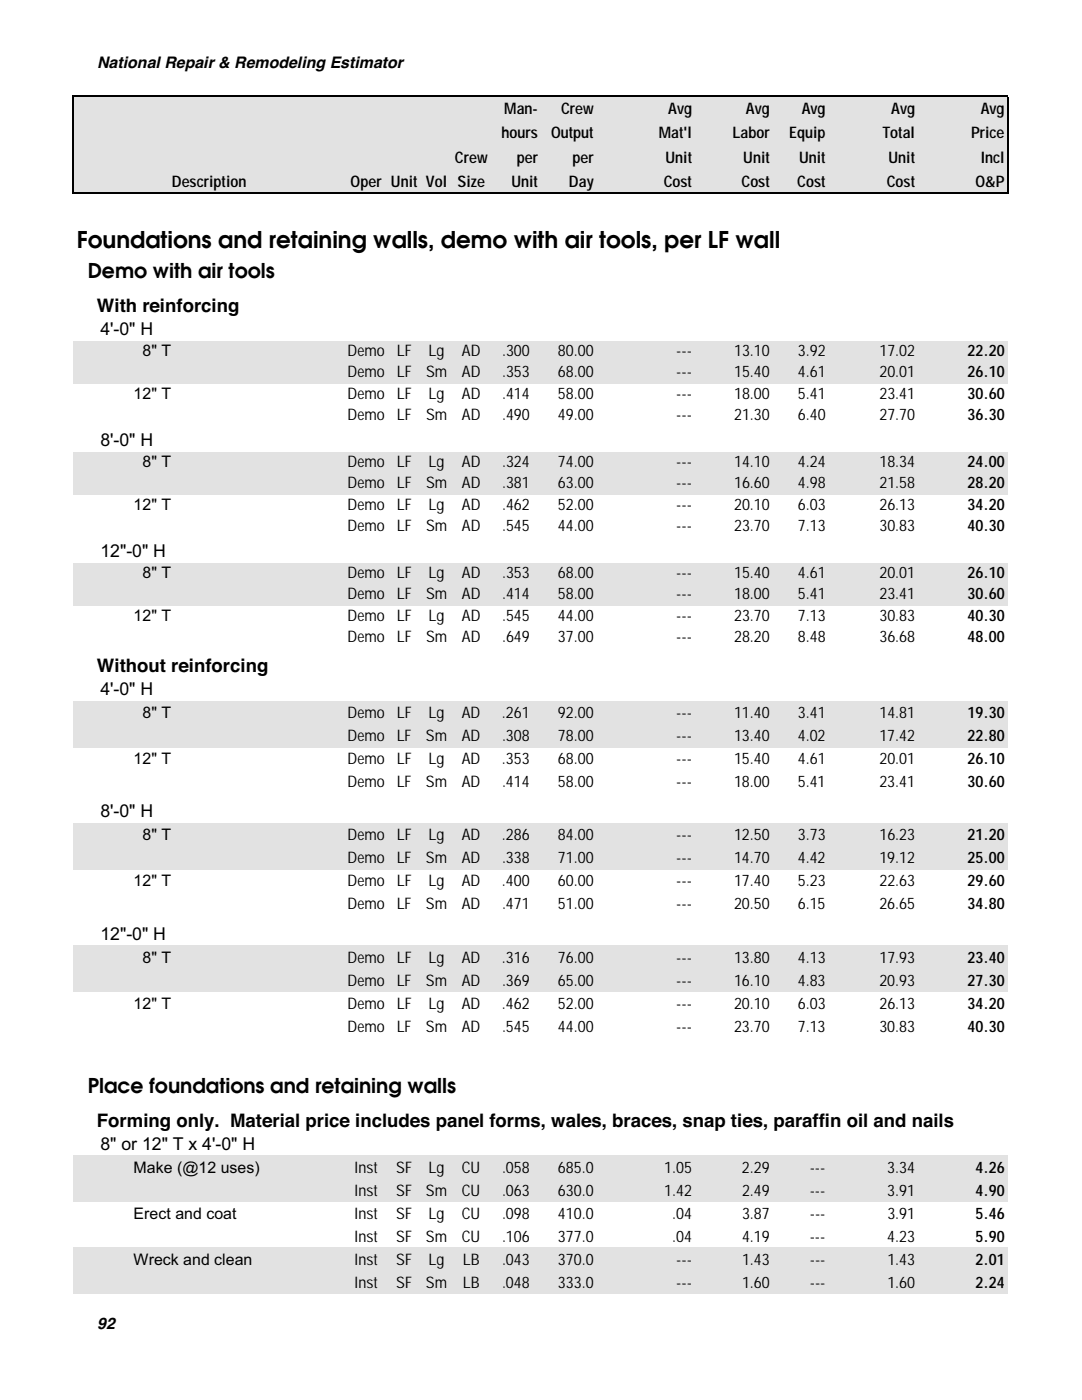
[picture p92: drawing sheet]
<svg xmlns="http://www.w3.org/2000/svg" width="216mm" height="279mm" viewBox="0 0 216 279" stroke-linecap="round" stroke-linejoin="round" font-family="sans-serif">
<defs><g id="words">
<text font-size="4.6" x="15.3" y="49.5">Foundations and retaining walls, demo with air tools, per LF wall</text>
<g font-size="4.1">
<text x="17.5" y="55.5">Demo with air tools</text>
<text x="17.5" y="218.1">Place foundations and retaining walls</text>
</g>
<g font-size="3.7">
<text x="19.3" y="62.3">With reinforcing</text>
<text x="19.3" y="134.1">Without reinforcing</text>
<text x="19.3" y="224.8">Forming only. Material price includes panel forms, wales, braces, snap ties, paraffin oil and nails</text>
</g>
<g font-size="3.5">
<text x="20" y="66.9">4'-0&quot; H</text>
<text x="20" y="89">8'-0&quot; H</text>
<text x="20" y="111.1">12&quot;-0&quot; H</text>
<text x="20" y="138.7">4'-0&quot; H</text>
<text x="20" y="163.1">8'-0&quot; H</text>
<text x="20" y="187.5">12&quot;-0&quot; H</text>
<text x="20" y="229.4">8&quot; or 12&quot; T x 4'-0&quot; H</text>
</g>
<g font-size="3.2">
<text x="19.4" y="13.6">National Repair &amp; Remodeling Estimator</text>
<text x="100.6" y="22.8">Man-</text>
<text x="111.9" y="22.8">Crew</text>
<text x="133.3" y="22.8">Avg</text>
<text x="148.8" y="22.8">Avg</text>
<text x="160" y="22.8">Avg</text>
<text x="177.8" y="22.8">Avg</text>
<text x="195.7" y="22.8">Avg</text>
<text x="100.1" y="27.6">hours</text>
<text x="110" y="27.6">Output</text>
<text x="131.5" y="27.6">Mat'l</text>
<text x="146.2" y="27.6">Labor</text>
<text x="157.5" y="27.6">Equip</text>
<text x="176.1" y="27.6">Total</text>
<text x="193.8" y="27.6">Price</text>
<text x="90.8" y="32.4">Crew</text>
<text x="103.1" y="32.4">per</text>
<text x="114.3" y="32.4">per</text>
<text x="132.8" y="32.4">Unit</text>
<text x="148.3" y="32.4">Unit</text>
<text x="159.4" y="32.4">Unit</text>
<text x="177.3" y="32.4">Unit</text>
<text x="195.7" y="32.4">Incl</text>
<text x="34.3" y="37.3">Description</text>
<text x="70" y="37.3">Oper Unit Vol Size</text>
<text x="102" y="37.3">Unit</text>
<text x="113.5" y="37.3">Day</text>
<text x="132.5" y="37.3">Cost</text>
<text x="148" y="37.3">Cost</text>
<text x="159.1" y="37.3">Cost</text>
<text x="177" y="37.3">Cost</text>
<text x="194.7" y="37.3">O&amp;P</text>
<text x="28.4" y="71.1">8&quot; T</text>
<text x="69.4" y="71.1">Demo</text>
<text x="79.2" y="71.1">LF</text>
<text x="85.5" y="71.1">Lg</text>
<text x="92.2" y="71.1">AD</text>
<text x="100.2" y="71.1">.300</text>
<text x="111.3" y="71.1">80.00</text>
<text x="134.9" y="71.1">---</text>
<text x="146.5" y="71.1">13.10</text>
<text x="159.2" y="71.1">3.92</text>
<text x="175.5" y="71.1">17.02</text>
<text x="193.1" y="71.1">22.20</text>
<text x="69.4" y="75.3">Demo</text>
<text x="79.2" y="75.3">LF</text>
<text x="85" y="75.3">Sm</text>
<text x="92.2" y="75.3">AD</text>
<text x="100.2" y="75.3">.353</text>
<text x="111.3" y="75.3">68.00</text>
<text x="134.9" y="75.3">---</text>
<text x="146.5" y="75.3">15.40</text>
<text x="159.2" y="75.3">4.61</text>
<text x="175.5" y="75.3">20.01</text>
<text x="193.1" y="75.3">26.10</text>
<text x="26.7" y="79.6">12&quot; T</text>
<text x="69.4" y="79.6">Demo</text>
<text x="69.4" y="83.8">Demo</text>
<text x="79.2" y="79.6">LF</text>
<text x="79.2" y="83.8">LF</text>
<text x="85" y="83.8">Sm</text>
<text x="85.5" y="79.6">Lg</text>
<text x="92.2" y="79.6">AD</text>
<text x="92.2" y="83.8">AD</text>
<text x="100.2" y="79.6">.414</text>
<text x="100.2" y="83.8">.490</text>
<text x="111.3" y="79.6">58.00</text>
<text x="111.3" y="83.8">49.00</text>
<text x="134.9" y="79.6">---</text>
<text x="134.9" y="83.8">---</text>
<text x="146.5" y="79.6">18.00</text>
<text x="146.5" y="83.8">21.30</text>
<text x="159.2" y="79.6">5.41</text>
<text x="159.2" y="83.8">6.40</text>
<text x="175.5" y="79.6">23.41</text>
<text x="175.5" y="83.8">27.70</text>
<text x="193.1" y="79.6">30.60</text>
<text x="193.1" y="83.8">36.30</text>
<text x="28.4" y="93.2">8&quot; T</text>
<text x="69.4" y="93.2">Demo</text>
<text x="79.2" y="93.2">LF</text>
<text x="85.5" y="93.2">Lg</text>
<text x="92.2" y="93.2">AD</text>
<text x="100.2" y="93.2">.324</text>
<text x="111.3" y="93.2">74.00</text>
<text x="134.9" y="93.2">---</text>
<text x="146.5" y="93.2">14.10</text>
<text x="159.2" y="93.2">4.24</text>
<text x="175.5" y="93.2">18.34</text>
<text x="193.1" y="93.2">24.00</text>
<text x="26.7" y="101.7">12&quot; T</text>
<text x="69.4" y="97.5">Demo</text>
<text x="69.4" y="101.7">Demo</text>
<text x="79.2" y="97.5">LF</text>
<text x="79.2" y="101.7">LF</text>
<text x="85" y="97.5">Sm</text>
<text x="85.5" y="101.7">Lg</text>
<text x="92.2" y="97.5">AD</text>
<text x="92.2" y="101.7">AD</text>
<text x="100.2" y="97.5">.381</text>
<text x="100.2" y="101.7">.462</text>
<text x="111.3" y="97.5">63.00</text>
<text x="111.3" y="101.7">52.00</text>
<text x="134.9" y="97.5">---</text>
<text x="134.9" y="101.7">---</text>
<text x="146.5" y="97.5">16.60</text>
<text x="146.5" y="101.7">20.10</text>
<text x="159.2" y="97.5">4.98</text>
<text x="159.2" y="101.7">6.03</text>
<text x="175.5" y="97.5">21.58</text>
<text x="175.5" y="101.7">26.13</text>
<text x="193.1" y="97.5">28.20</text>
<text x="193.1" y="101.7">34.20</text>
<text x="69.4" y="105.9">Demo</text>
<text x="79.2" y="105.9">LF</text>
<text x="85" y="105.9">Sm</text>
<text x="92.2" y="105.9">AD</text>
<text x="100.2" y="105.9">.545</text>
<text x="111.3" y="105.9">44.00</text>
<text x="134.9" y="105.9">---</text>
<text x="146.5" y="105.9">23.70</text>
<text x="159.2" y="105.9">7.13</text>
<text x="175.5" y="105.9">30.83</text>
<text x="193.1" y="105.9">40.30</text>
<text x="28.4" y="115.4">8&quot; T</text>
<text x="69.4" y="115.4">Demo</text>
<text x="69.4" y="119.6">Demo</text>
<text x="79.2" y="115.4">LF</text>
<text x="79.2" y="119.6">LF</text>
<text x="85" y="119.6">Sm</text>
<text x="85.5" y="115.4">Lg</text>
<text x="92.2" y="115.4">AD</text>
<text x="92.2" y="119.6">AD</text>
<text x="100.2" y="115.4">.353</text>
<text x="100.2" y="119.6">.414</text>
<text x="111.3" y="115.4">68.00</text>
<text x="111.3" y="119.6">58.00</text>
<text x="134.9" y="115.4">---</text>
<text x="134.9" y="119.6">---</text>
<text x="146.5" y="115.4">15.40</text>
<text x="146.5" y="119.6">18.00</text>
<text x="159.2" y="115.4">4.61</text>
<text x="159.2" y="119.6">5.41</text>
<text x="175.5" y="115.4">20.01</text>
<text x="175.5" y="119.6">23.41</text>
<text x="193.1" y="115.4">26.10</text>
<text x="193.1" y="119.6">30.60</text>
<text x="26.7" y="123.8">12&quot; T</text>
<text x="69.4" y="123.8">Demo</text>
<text x="79.2" y="123.8">LF</text>
<text x="85.5" y="123.8">Lg</text>
<text x="92.2" y="123.8">AD</text>
<text x="100.2" y="123.8">.545</text>
<text x="111.3" y="123.8">44.00</text>
<text x="134.9" y="123.8">---</text>
<text x="146.5" y="123.8">23.70</text>
<text x="159.2" y="123.8">7.13</text>
<text x="175.5" y="123.8">30.83</text>
<text x="193.1" y="123.8">40.30</text>
<text x="69.4" y="128.1">Demo</text>
<text x="79.2" y="128.1">LF</text>
<text x="85" y="128.1">Sm</text>
<text x="92.2" y="128.1">AD</text>
<text x="100.2" y="128.1">.649</text>
<text x="111.3" y="128.1">37.00</text>
<text x="134.9" y="128.1">---</text>
<text x="146.5" y="128.1">28.20</text>
<text x="159.2" y="128.1">8.48</text>
<text x="175.5" y="128.1">36.68</text>
<text x="193.1" y="128.1">48.00</text>
<text x="28.4" y="143.3">8&quot; T</text>
<text x="69.4" y="143.3">Demo</text>
<text x="79.2" y="143.3">LF</text>
<text x="85.5" y="143.3">Lg</text>
<text x="92.1" y="143.3">AD</text>
<text x="100.2" y="143.3">.261</text>
<text x="111.3" y="143.3">92.00</text>
<text x="134.9" y="143.3">---</text>
<text x="146.5" y="143.3">11.40</text>
<text x="159.2" y="143.3">3.41</text>
<text x="175.5" y="143.3">14.81</text>
<text x="193.1" y="143.3">19.30</text>
<text x="69.4" y="147.9">Demo</text>
<text x="79.2" y="147.9">LF</text>
<text x="85" y="147.9">Sm</text>
<text x="92.1" y="147.9">AD</text>
<text x="100.2" y="147.9">.308</text>
<text x="111.3" y="147.9">78.00</text>
<text x="134.9" y="147.9">---</text>
<text x="146.5" y="147.9">13.40</text>
<text x="159.2" y="147.9">4.02</text>
<text x="175.5" y="147.9">17.42</text>
<text x="193.1" y="147.9">22.80</text>
<text x="26.7" y="152.5">12&quot; T</text>
<text x="69.4" y="152.5">Demo</text>
<text x="79.2" y="152.5">LF</text>
<text x="85.5" y="152.5">Lg</text>
<text x="92.1" y="152.5">AD</text>
<text x="100.2" y="152.5">.353</text>
<text x="111.3" y="152.5">68.00</text>
<text x="134.9" y="152.5">---</text>
<text x="146.5" y="152.5">15.40</text>
<text x="159.2" y="152.5">4.61</text>
<text x="175.5" y="152.5">20.01</text>
<text x="193.1" y="152.5">26.10</text>
<text x="69.4" y="157.1">Demo</text>
<text x="79.2" y="157.1">LF</text>
<text x="85" y="157.1">Sm</text>
<text x="92.1" y="157.1">AD</text>
<text x="100.2" y="157.1">.414</text>
<text x="111.3" y="157.1">58.00</text>
<text x="134.9" y="157.1">---</text>
<text x="146.5" y="157.1">18.00</text>
<text x="159.2" y="157.1">5.41</text>
<text x="175.5" y="157.1">23.41</text>
<text x="193.1" y="157.1">30.60</text>
<text x="28.4" y="167.7">8&quot; T</text>
<text x="69.4" y="167.7">Demo</text>
<text x="79.2" y="167.7">LF</text>
<text x="85.5" y="167.7">Lg</text>
<text x="92.1" y="167.7">AD</text>
<text x="100.2" y="167.7">.286</text>
<text x="111.3" y="167.7">84.00</text>
<text x="134.9" y="167.7">---</text>
<text x="146.5" y="167.7">12.50</text>
<text x="159.2" y="167.7">3.73</text>
<text x="175.5" y="167.7">16.23</text>
<text x="193.1" y="167.7">21.20</text>
<text x="69.4" y="172.3">Demo</text>
<text x="79.2" y="172.3">LF</text>
<text x="85" y="172.3">Sm</text>
<text x="92.1" y="172.3">AD</text>
<text x="100.2" y="172.3">.338</text>
<text x="111.3" y="172.3">71.00</text>
<text x="134.9" y="172.3">---</text>
<text x="146.5" y="172.3">14.70</text>
<text x="159.2" y="172.3">4.42</text>
<text x="175.5" y="172.3">19.12</text>
<text x="193.1" y="172.3">25.00</text>
<text x="26.7" y="176.9">12&quot; T</text>
<text x="69.4" y="176.9">Demo</text>
<text x="79.2" y="176.9">LF</text>
<text x="85.5" y="176.9">Lg</text>
<text x="92.1" y="176.9">AD</text>
<text x="100.2" y="176.9">.400</text>
<text x="111.3" y="176.9">60.00</text>
<text x="134.9" y="176.9">---</text>
<text x="146.5" y="176.9">17.40</text>
<text x="159.2" y="176.9">5.23</text>
<text x="175.5" y="176.9">22.63</text>
<text x="193.1" y="176.9">29.60</text>
<text x="69.4" y="181.5">Demo</text>
<text x="79.2" y="181.5">LF</text>
<text x="85" y="181.5">Sm</text>
<text x="92.1" y="181.5">AD</text>
<text x="100.2" y="181.5">.471</text>
<text x="111.3" y="181.5">51.00</text>
<text x="134.9" y="181.5">---</text>
<text x="146.5" y="181.5">20.50</text>
<text x="159.2" y="181.5">6.15</text>
<text x="175.5" y="181.5">26.65</text>
<text x="193.1" y="181.5">34.80</text>
<text x="28.4" y="192.1">8&quot; T</text>
<text x="69.4" y="196.7">Demo</text>
<text x="69.4" y="192.1">Demo</text>
<text x="79.2" y="196.7">LF</text>
<text x="79.2" y="192.1">LF</text>
<text x="85" y="196.7">Sm</text>
<text x="85.5" y="192.1">Lg</text>
<text x="92.1" y="192.1">AD</text>
<text x="92.1" y="196.7">AD</text>
<text x="100.2" y="192.1">.316</text>
<text x="100.2" y="196.7">.369</text>
<text x="111.3" y="192.1">76.00</text>
<text x="111.3" y="196.7">65.00</text>
<text x="134.9" y="196.7">---</text>
<text x="134.9" y="192.1">---</text>
<text x="146.5" y="196.7">16.10</text>
<text x="146.5" y="192.1">13.80</text>
<text x="159.2" y="196.7">4.83</text>
<text x="159.2" y="192.1">4.13</text>
<text x="175.5" y="196.7">20.93</text>
<text x="175.5" y="192.1">17.93</text>
<text x="193.1" y="192.1">23.40</text>
<text x="193.1" y="196.7">27.30</text>
<text x="26.7" y="201.3">12&quot; T</text>
<text x="69.4" y="201.3">Demo</text>
<text x="79.2" y="201.3">LF</text>
<text x="85.5" y="201.3">Lg</text>
<text x="92.1" y="201.3">AD</text>
<text x="100.2" y="201.3">.462</text>
<text x="111.3" y="201.3">52.00</text>
<text x="134.9" y="201.3">---</text>
<text x="146.5" y="201.3">20.10</text>
<text x="159.2" y="201.3">6.03</text>
<text x="175.5" y="201.3">26.13</text>
<text x="193.1" y="201.3">34.20</text>
<text x="69.4" y="205.9">Demo</text>
<text x="79.2" y="205.9">LF</text>
<text x="85" y="205.9">Sm</text>
<text x="92.1" y="205.9">AD</text>
<text x="100.2" y="205.9">.545</text>
<text x="111.3" y="205.9">44.00</text>
<text x="134.9" y="205.9">---</text>
<text x="146.5" y="205.9">23.70</text>
<text x="159.2" y="205.9">7.13</text>
<text x="175.5" y="205.9">30.83</text>
<text x="193.1" y="205.9">40.30</text>
<text x="26.7" y="234">Make (@12 uses)</text>
<text x="70.7" y="234">Inst</text>
<text x="70.7" y="238.6">Inst</text>
<text x="79.1" y="238.6">SF</text>
<text x="79.1" y="234">SF</text>
<text x="85" y="238.6">Sm</text>
<text x="85.5" y="234">Lg</text>
<text x="92.1" y="234">CU</text>
<text x="92.1" y="238.6">CU</text>
<text x="100.2" y="234">.058</text>
<text x="100.2" y="238.6">.063</text>
<text x="111.3" y="234">685.0</text>
<text x="111.3" y="238.6">630.0</text>
<text x="132.5" y="234">1.05</text>
<text x="132.5" y="238.6">1.42</text>
<text x="148.1" y="234">2.29</text>
<text x="148.1" y="238.6">2.49</text>
<text x="161.6" y="234">---</text>
<text x="161.6" y="238.6">---</text>
<text x="177.1" y="234">3.34</text>
<text x="177.1" y="238.6">3.91</text>
<text x="194.7" y="234">4.26</text>
<text x="194.7" y="238.6">4.90</text>
<text x="26.7" y="243.2">Erect and coat</text>
<text x="70.7" y="243.2">Inst</text>
<text x="79.1" y="243.2">SF</text>
<text x="85.5" y="243.2">Lg</text>
<text x="92.1" y="243.2">CU</text>
<text x="100.2" y="243.2">.098</text>
<text x="111.3" y="243.2">410.0</text>
<text x="134.1" y="243.2">.04</text>
<text x="148.1" y="243.2">3.87</text>
<text x="161.6" y="243.2">---</text>
<text x="177.1" y="243.2">3.91</text>
<text x="194.7" y="243.2">5.46</text>
<text x="70.7" y="247.8">Inst</text>
<text x="79.1" y="247.8">SF</text>
<text x="85" y="247.8">Sm</text>
<text x="92.1" y="247.8">CU</text>
<text x="100.2" y="247.8">.106</text>
<text x="111.3" y="247.8">377.0</text>
<text x="134.1" y="247.8">.04</text>
<text x="148.1" y="247.8">4.19</text>
<text x="161.6" y="247.8">---</text>
<text x="177.1" y="247.8">4.23</text>
<text x="194.7" y="247.8">5.90</text>
<text x="26.7" y="252.4">Wreck and clean</text>
<text x="70.7" y="252.4">Inst</text>
<text x="70.7" y="257">Inst</text>
<text x="79.1" y="257">SF</text>
<text x="79.1" y="252.4">SF</text>
<text x="85" y="257">Sm</text>
<text x="85.5" y="252.4">Lg</text>
<text x="92.3" y="252.4">LB</text>
<text x="92.3" y="257">LB</text>
<text x="100.2" y="252.4">.043</text>
<text x="100.2" y="257">.048</text>
<text x="111.3" y="257">333.0</text>
<text x="111.3" y="252.4">370.0</text>
<text x="134.9" y="252.4">---</text>
<text x="134.9" y="257">---</text>
<text x="148.1" y="257">1.60</text>
<text x="148.1" y="252.4">1.43</text>
<text x="161.6" y="257">---</text>
<text x="161.6" y="252.4">---</text>
<text x="177.1" y="257">1.60</text>
<text x="177.1" y="252.4">1.43</text>
<text x="194.6" y="257">2.24</text>
<text x="194.7" y="252.4">2.01</text>
<text x="19.4" y="265.3">92</text>
</g>
</g></defs>
<path d="M14.5 19.2h186.6v19.3h-186.6z" fill="#e2e2e2"/>
<path d="M14.5 19.1v19.6M14.7 19.2h186.5M201 19.4v19.3M14.7 38.5h186.5" fill="none" stroke="#000" stroke-width=".34"/>
<g fill="#e2e2e2">
<path d="M14.5 68.1h186.6v8.5h-186.6z"/>
<path d="M14.5 90.2h186.6v8.5h-186.6z"/>
<path d="M14.5 112.4h186.6v8.5h-186.6z"/>
<path d="M14.5 139.9h186.6v9.2h-186.6z"/>
<path d="M14.5 164.3h186.6v9.2h-186.6z"/>
<path d="M14.5 188.7h186.6v9.3h-186.6z"/>
<path d="M14.5 230.7h186.6v9.2h-186.6z"/>
<path d="M14.5 249h186.6v9.2h-186.6z"/>
</g>
<use href="#words"/>
</svg>
